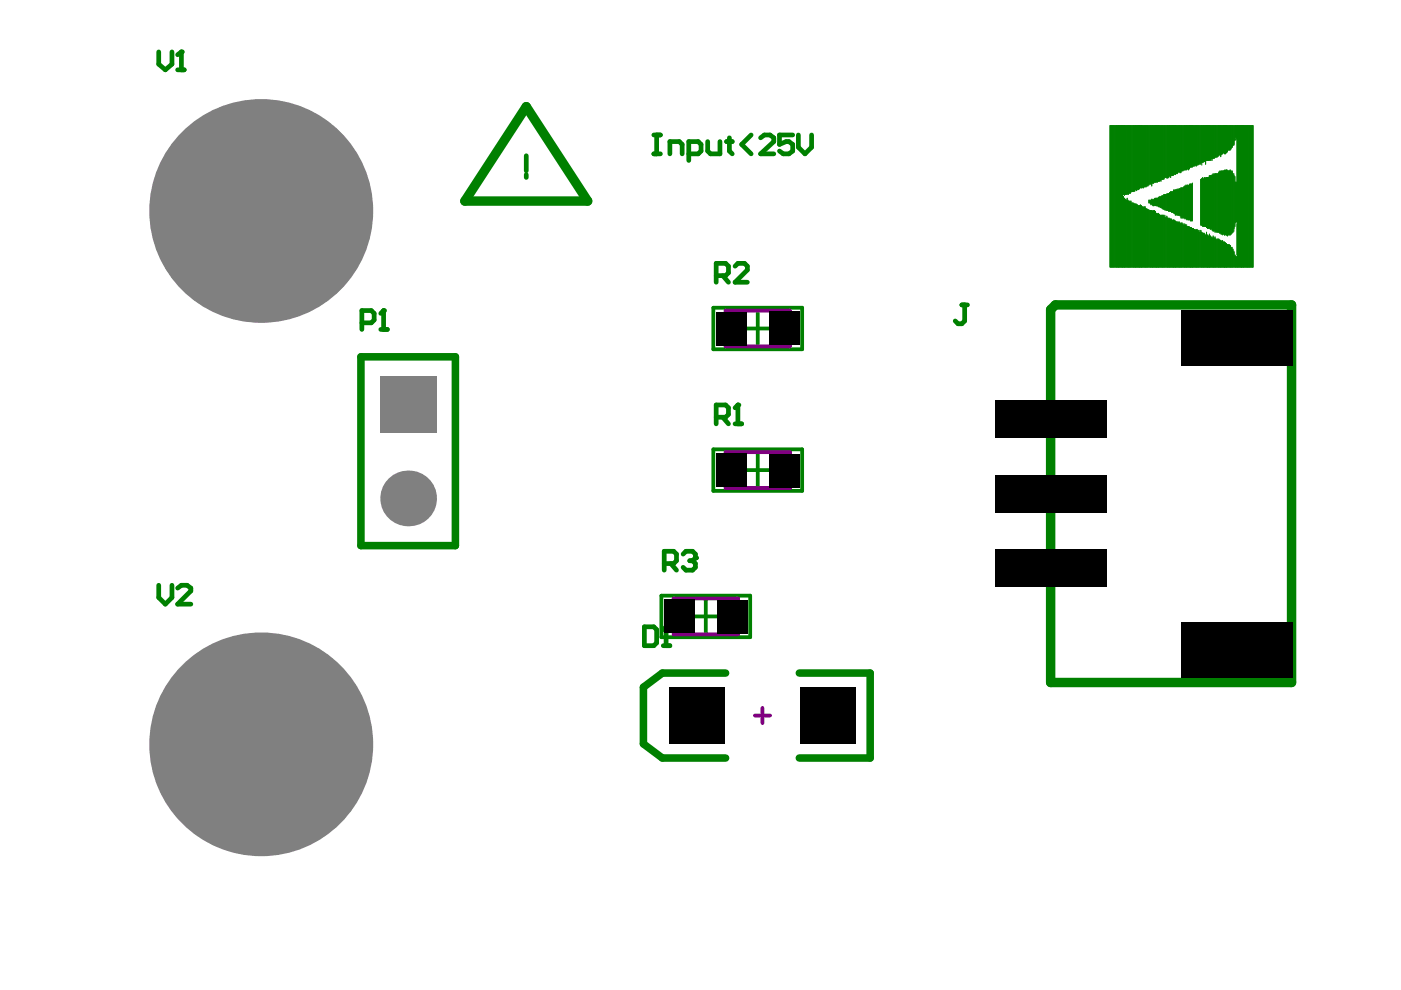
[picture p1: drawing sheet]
<svg xmlns="http://www.w3.org/2000/svg" width="297mm" height="210mm" viewBox="0 0 297 210" stroke-linecap="round" stroke-linejoin="round" font-family="sans-serif">
<path d="M151.2 65.2h18.9v8.9h-18.9zM156.9 69.7h7.6M160.7 65.8v7.7M151.2 95.3h18.9v8.8h-18.9zM156.9 99.7h7.6M160.7 95.9v7.6M140.2 126.3h18.9v8.8h-18.9zM145.8 130.7h7.6M149.6 126.9v7.6" fill="none" stroke="#008000" stroke-width=".8"/>
<path d="M153.8 65.8h13.7v7.7h-13.7zM153.8 95.9h13.7v7.6h-13.7zM142.8 126.9h13.6v7.6h-13.6zM160.1 151.7h3.2M161.7 150.1v3.2" fill="none" stroke="#800080" stroke-width=".8"/>
<path d="M76.5 75.7h20.1v40h-20.1zM153.8 142.7h-13.4l-4 3v12l4 3h13.4M169.5 142.7h15v18h-15" fill="none" stroke="#008000" stroke-width="1.6"/>
<g fill="none" stroke="#008000" stroke-width=".21">
<path d="M235.4 26.6v30M235.6 26.6v30M235.8 26.6v30M236 26.6v30M236.2 26.6v30M236.4 26.6v30M236.6 26.6v30M236.8 26.6v30M237 26.6v30M237.2 26.6v30M237.4 26.6v30M237.6 26.6v30"/>
<path d="M237.8 26.6v30M238 26.6v30M238.2 26.6v14.6M238.4 26.6v14.8M238.6 26.6v14.6M238.8 26.6v14.6M239 26.6v14.6M239.2 26.6v14.6M239.4 26.6v14.4M239.6 26.6v14.4M239.8 26.6v14.2M240 26.6v14"/>
<path d="M240.2 26.6v14M240.4 26.6v14M240.6 26.6v14M240.8 26.6v13.6M241 26.6v13.8M241.2 26.6v13.6M241.4 26.6v13.6M241.6 26.6v13.4M241.8 26.6v13.2M242 26.6v13.2M242.2 26.6v13.2M242.4 26.6v13.2"/>
<path d="M242.6 26.6v13M242.8 26.6v13M243 26.6v13M243.2 26.6v12.8M243.4 26.6v12.8M243.6 26.6v12.6M243.8 26.6v12.4M244 26.6v12.4M244.2 26.6v12.8M244.4 26.6v12.2M244.6 26.6v12.2M244.8 26.6v12"/>
<path d="M245 26.6v12M245.2 26.6v12M245.4 26.6v12M245.6 26.6v11.8M245.8 26.6v11.8M246 26.6v11.8M246.2 26.6v11.8M246.4 26.6v11.4M246.6 26.6v11.4M246.8 26.6v11.4M247 26.6v11M247.2 26.6v11"/>
<path d="M247.4 26.6v11.2M247.6 26.6v11.2M247.8 26.6v11M248 26.6v10.8M248.2 26.6v11M248.4 26.6v10.6M248.6 26.6v10.6M248.8 26.6v10.6M249 26.6v10.4M249.2 26.6v10.4M249.4 26.6v10.2M249.6 26.6v10.2"/>
<path d="M249.8 26.6v10M250 26.6v9.8M250.2 26.6v10M250.4 26.6v10M250.4 39.8v6.4M250.6 26.6v9.6M250.6 39.8v6.4M250.8 26.6v9.6M250.8 39.8v6.4M251 26.6v9.4M251 39.6v6.6M251.2 26.6v9.4"/>
<path d="M251.2 39.4v7M251.4 26.6v9.4M251.4 39.2v7.2M251.6 26.6v9.4M251.6 39.2v7.4M251.8 26.6v9.2M251.8 39.2v7.4M252 26.6v9.4M252 39.2v7.4M252.2 26.6v9.2M252.2 39v7.6M252.4 26.6v8.8"/>
<path d="M252.4 39v7.8M252.6 26.6v8.8M252.6 39v7.8M252.8 26.6v8.8M252.8 38.8v8M253 26.6v8.6M253.2 26.6v8.6M253.4 26.6v8.4M253.6 26.6v8.6M253.8 26.6v8.4M254 26.6v8.4M254.2 26.6v8.2"/>
<path d="M254.4 26.6v8.2M254.6 26.6v8.2M254.6 38v9.8M254.8 26.6v8.4M254.8 37.8v10M255 26.6v7.8M255 37.6v10.4M255.2 26.6v7.8M255.2 37.8v10.2M255.4 26.6v7.6M255.4 37.6v10.4M255.6 26.6v8.2"/>
<path d="M255.6 37.6v10.4M255.8 26.6v7.4M255.8 37.6v10.6M256 26.6v7.4M256 37.6v10.8M256.2 26.6v7.4M256.2 37.6v10.8M256.4 26.6v7.4M256.4 37.2v11.2M256.6 26.6v7.4M256.6 37.2v11.4M256.8 26.6v7.4"/>
<path d="M256.8 37.2v11.4M257 26.6v7.4M257 37v11.8M257.2 26.6v7M257.2 36.8v12.2M257.4 26.6v7M257.4 37v12M257.6 26.6v6.8M257.6 36.8v12.4M257.8 26.6v6.8M257.8 36.8v12.4M258 26.6v6.8"/>
<path d="M258 36.8v12.4M258.2 26.6v6.6M258.2 36.8v12.4M258.4 26.6v6.4M258.4 36.4v12.8M258.6 26.6v6.2M258.6 36.2v13.2M258.8 26.6v6.6M258.8 36.2v13.4M259 26.6v6.2M259 36.2v13.4M259.2 26.6v6"/>
<path d="M259.2 36.2v13.6M259.4 26.6v5.8M259.4 36.2v13.4M259.6 26.6v6M259.6 36v13.8M259.8 26.6v6M259.8 36v13.8M260 26.6v5.8M260 36v13.8M260.2 26.6v5.6M260.2 36v14M260.4 26.6v5.2"/>
<path d="M260.4 36.2v13.6M260.6 26.6v5.2M260.6 36.2v13.6M260.8 26.6v5.2M260.8 36v13.8M261 26.6v5M261 36.2v13.4M261.2 26.6v4.6M261.2 36.2v13.2M261.4 26.6v4.2M261.4 36.8v12.4M261.6 26.6v4.2"/>
<path d="M261.6 36.8v12.2M261.8 26.6v3.2M261.8 37.4v10.6M262 26.6v2.6M262 29.4v.2M262 38.6v8.6M262.2 26.6v20.4M262.4 26.6v30M262.6 26.6v30M262.8 26.6v30M263 26.6v30M263.2 26.6v30"/>
<path d="M263.4 26.6v30M263.6 26.6v30M263.8 26.6v30M264 26.6v30M264.2 26.6v30M264.4 26.6v30M264.6 26.6v30M264.8 26.6v30M265 26.6v30M265.2 26.6v30M265.4 26.6v30M265.6 26.6v30"/>
<path d="M238.2 41.6v15M238.4 42v14.6M238.6 42.2v14.4M238.8 42.4v14.2M239 42v14.6M239.2 42.4v14.2M239.4 42.6v14M239.6 42.6v14M239.8 42.6v14M240 43v13.6M240.2 43v13.6M240.4 43v13.6"/>
<path d="M240.6 43.2v13.4M240.8 43.2v13.4M241 43.2v13.4M241.2 43.4v13.2M241.4 43.6v13M241.6 43.6v13M241.8 43.4v13.2M242 43.6v13M242.2 43.8v12.8M242.4 43.8v12.8M242.6 43.8v12.8M242.8 43.8v12.8"/>
<path d="M243 44.2v12.4M243.2 44.2v12.4M243.4 44.4v12.2M243.6 42.4v.6M243.6 44.4v12.2M243.8 42.4v.6M243.8 44.6v12M244 42.4v1M244 44.6v12M244.2 42.2v1.2M244.2 44.6v12M244.4 42.2v1.4"/>
<path d="M244.4 44.6v12M244.6 42.2v1.4M244.6 44.6v12M244.8 42v1.6M244.8 44.6v12M245 42v1.6M245 44.8v11.8M245.2 42v1.6M245.2 45.2v11.4M245.4 42v1.6M245.4 45.2v11.4M245.6 41.8v2"/>
<path d="M245.6 45.2v11.4M245.8 41.6v2.2M245.8 45.4v11.2M246 41.6v2.4M246 45.6v11M246.2 41.6v2.4M246.2 45.6v11M246.4 41.4v2.8M246.4 45.6v11M246.6 41.4v3M246.6 45.6v11M246.8 41.2v3.2"/>
<path d="M246.8 45.6v11M247 41.2v3.4M247 45.6v11M247.2 41.2v3.4M247.2 46v10.6M247.4 41v3.6M247.4 45.8v10.8M247.6 41v3.6M247.6 46.2v10.4M247.8 41v3.8M247.8 46.2v10.4M248 40.8v4"/>
<path d="M248 46.2v10.4M248.2 40.6v4.2M248.2 46.4v10.2M248.4 40.6v4.4M248.4 46.4v10.2M248.6 40.6v4.4M248.6 46.6v10M248.8 40.2v5M248.8 46.6v10M249 40.2v5M249 46.6v10M249.2 40.2v5.4"/>
<path d="M249.2 46.8v9.8M249.4 40.2v5.4M249.4 47v9.6M249.6 40v5.6M249.6 47v9.6M249.8 40.2v5.4M249.8 47v9.6M250 40v5.6M250 47v9.6M250.2 40v5.8M250.2 47.2v9.4M250.4 47.2v9.4"/>
<path d="M250.6 47.2v9.4M250.8 47.4v9.2M251 47.4v9.2M251.2 47.4v9.2M251.4 47.6v9M251.6 47.6v9M251.8 48v8.6M252 48v8.6M252.2 48v8.6M252.4 48.2v8.4M252.6 48.2v8.4M252.8 48.4v8.2"/>
<path d="M253 48.4v8.2M253.2 48.6v8M253.4 48.6v8M253.6 48.6v8M253.8 48.6v8M254 48.8v7.8M254.2 48.8v7.8M254.4 48.8v7.8M254.6 48.8v7.8M254.8 49.2v7.4M255 49.4v7.2M255.2 49.4v7.2"/>
<path d="M255.4 49.4v7.2M255.6 49.8v6.8M255.8 49.2v7.4M256 49.8v6.8M256.2 50v6.6M256.4 49.6v7M256.6 50v6.6M256.8 50.2v6.4M257 50.4v6.2M257.2 50v6.6M257.4 50.4v6.2M257.6 50.2v6.4"/>
<path d="M257.8 50.6v6M258 50.8v5.8M258.2 50.6v6M258.4 50.6v6M258.6 50.8v5.8M258.8 51v5.6M259 51v5.6M259.2 51v5.6M259.4 51.2v5.4M259.6 51.2v5.4M259.8 51.4v5.2M260 51.6v5"/>
<path d="M260.2 51.8v4.8M260.4 51.8v4.8M260.6 51.8v4.8M260.8 52v4.6M261 52.4v4.2M261.2 52.4v4.2M261.4 52.8v3.8M261.6 53.2v3.4M261.8 54v2.6M262 54.2v2.4M262.2 47.4v6.6M262.2 54.4v2.2"/>
</g>
<path d="M111.6 22.6l13 20h-26zM222.8 65.6l1-1h50v80.1h-51z" fill="none" stroke="#008000" stroke-width="2"/>
<path d="M33.7 11v2.6l1.4 1.2 1.4-1.2v-2.6M37.7 14.8h1.4M38.5 11v3.8M111.6 33v3.2M111.6 37v.6M203.9 64.6h1.2M204.5 64.6v3.4l-.6 .6h-.8l-.6-.6M33.7 124.1v2.6l1.4 1.4 1.4-1.4v-2.6M37.7 124.7l.8-.6h1.2l.8 .6v.6l-2.8 2.8h2.8" fill="none" stroke="#008000" stroke-width="1"/>
<circle cx="38.5" cy="11" r=".5" fill="#008000"/>
<path d="M38.5 11l-.8 .6M151.8 88.5h2l.6-.6v-1.4l-.6-.6h-2v4M153.2 88.5l1.2 1.4M155.8 89.9h1.5M156.4 85.9v4" fill="none" stroke="#008000" stroke-width="1"/>
<circle cx="156.4" cy="85.9" r=".5" fill="#008000"/>
<path d="M76.7 68.4h2l.6-.6v-1.4l-.6-.6h-2v4.1M80.7 69.9h1.4M81.3 65.8v4.1M156.4 85.9l-.6 .6" fill="none" stroke="#008000" stroke-width="1"/>
<circle cx="81.3" cy="65.8" r=".5" fill="#008000"/>
<path d="M81.3 65.8l-.6 .6M136.6 132.9h2l.6 .6v2.8l-.6 .6h-2zM140.6 136.9h1.4M141.2 132.9v4" fill="none" stroke="#008000" stroke-width="1"/>
<circle cx="141.2" cy="132.9" r=".5" fill="#008000"/>
<path d="M140.8 119.5h2l.6-.6v-1.4l-.6-.6h-2v4M142.2 119.5l1.2 1.4M144.8 117.5l.6-.6h1.4l.6 .6v.8M141.2 132.9l-.6 .6" fill="none" stroke="#008000" stroke-width="1"/>
<circle cx="147.4" cy="118.3" r=".5" fill="#008000"/>
<g fill="none" stroke="#008000" stroke-width="1">
<path d="M138.6 28.6h1.4M138.6 32.6h1.4M139.2 28.6v4M142 32.6v-2.6h2l.6 .6v2M146 32.6h2l.6-.6v-1.4l-.6-.6h-2v4M150 30v2l.6 .6h2v-2.6M154 30h1.2M154.6 29.2v2.8l.6 .6M159.3 28.6l-2 2 2 2M161.3 29.2l.8-.6h1.2l.8 .6v.8l-2.8 2.6h2.8M168.1 28.6h-2.8v2l1.4-.6h.6l.8 .6v1.4l-.8 .6h-1.2l-.8-.6M169.3 28.6v2.6l1.4 1.4 1.4-1.4v-2.6"/>
<path d="M151.8 58.4h2l.6-.6v-1.4l-.6-.6h-2v4M153.2 58.4l1.2 1.4M155.8 56.4l.6-.6h1.5l.6 .6v.8l-2.7 2.6h2.7M146.2 118.9h.6M146.8 118.9l.6 .6v.8l-.6 .6h-1.4l-.6-.6M147.4 118.3l-.6 .6"/>
</g>
<g fill="#808080">
<circle cx="42.9" cy="145.3" r="4"/>
<circle cx="67.9" cy="145.3" r="4"/>
<circle cx="55.4" cy="140.1" r="4.1"/>
<circle cx="37.6" cy="157.8" r="4.1"/>
<circle cx="42.9" cy="170.3" r="4"/>
<circle cx="55.4" cy="175.5" r="4.1"/>
<circle cx="67.9" cy="170.3" r="4"/>
<circle cx="73.1" cy="157.8" r="4.1"/>
<circle cx="55.4" cy="157.8" r="23.7"/>
<circle cx="55.4" cy="44.7" r="23.7"/>
<circle cx="73.1" cy="44.7" r="4.1"/>
<circle cx="67.9" cy="57.2" r="4"/>
<circle cx="55.4" cy="62.4" r="4.1"/>
<circle cx="42.9" cy="57.2" r="4"/>
<circle cx="37.6" cy="44.7" r="4.1"/>
<circle cx="55.4" cy="27" r="4.1"/>
<circle cx="67.9" cy="32.2" r="4"/>
<circle cx="42.9" cy="32.2" r="4"/>
<circle cx="86.5" cy="105.7" r="5.9"/>
</g>
<path d="M80.5 79.7h12v12h-12z" fill-rule="evenodd" fill="#808080"/>
<g fill="#000">
<path d="M151.8 66.2h6.5v7.1h-6.5z" fill-rule="evenodd"/>
<path d="M163.1 66h6.4v7.1h-6.4z" fill-rule="evenodd"/>
<path d="M250.4 65.8h23.6v11.9h-23.6z" fill-rule="evenodd"/>
<path d="M210.9 84.9h23.7v8h-23.7z" fill-rule="evenodd"/>
<path d="M210.9 84.9h23.7v8h-23.7z" fill-rule="evenodd"/>
<path d="M151.8 96.1h6.5v7h-6.5z" fill-rule="evenodd"/>
<path d="M163.1 96.3h6.4v7h-6.4z" fill-rule="evenodd"/>
<path d="M210.9 100.7h23.7v8h-23.7z" fill-rule="evenodd"/>
<path d="M140.8 127.1h6.4v7h-6.4z" fill-rule="evenodd"/>
<path d="M152 127.3h6.5v7h-6.5z" fill-rule="evenodd"/>
<path d="M210.9 116.5h23.7v8h-23.7z" fill-rule="evenodd"/>
<path d="M141.8 145.7h11.8v12h-11.8z" fill-rule="evenodd"/>
<path d="M169.7 145.7h11.8v12h-11.8z" fill-rule="evenodd"/>
<path d="M250.4 131.9h23.6v11.8h-23.6z" fill-rule="evenodd"/>
</g>
</svg>
